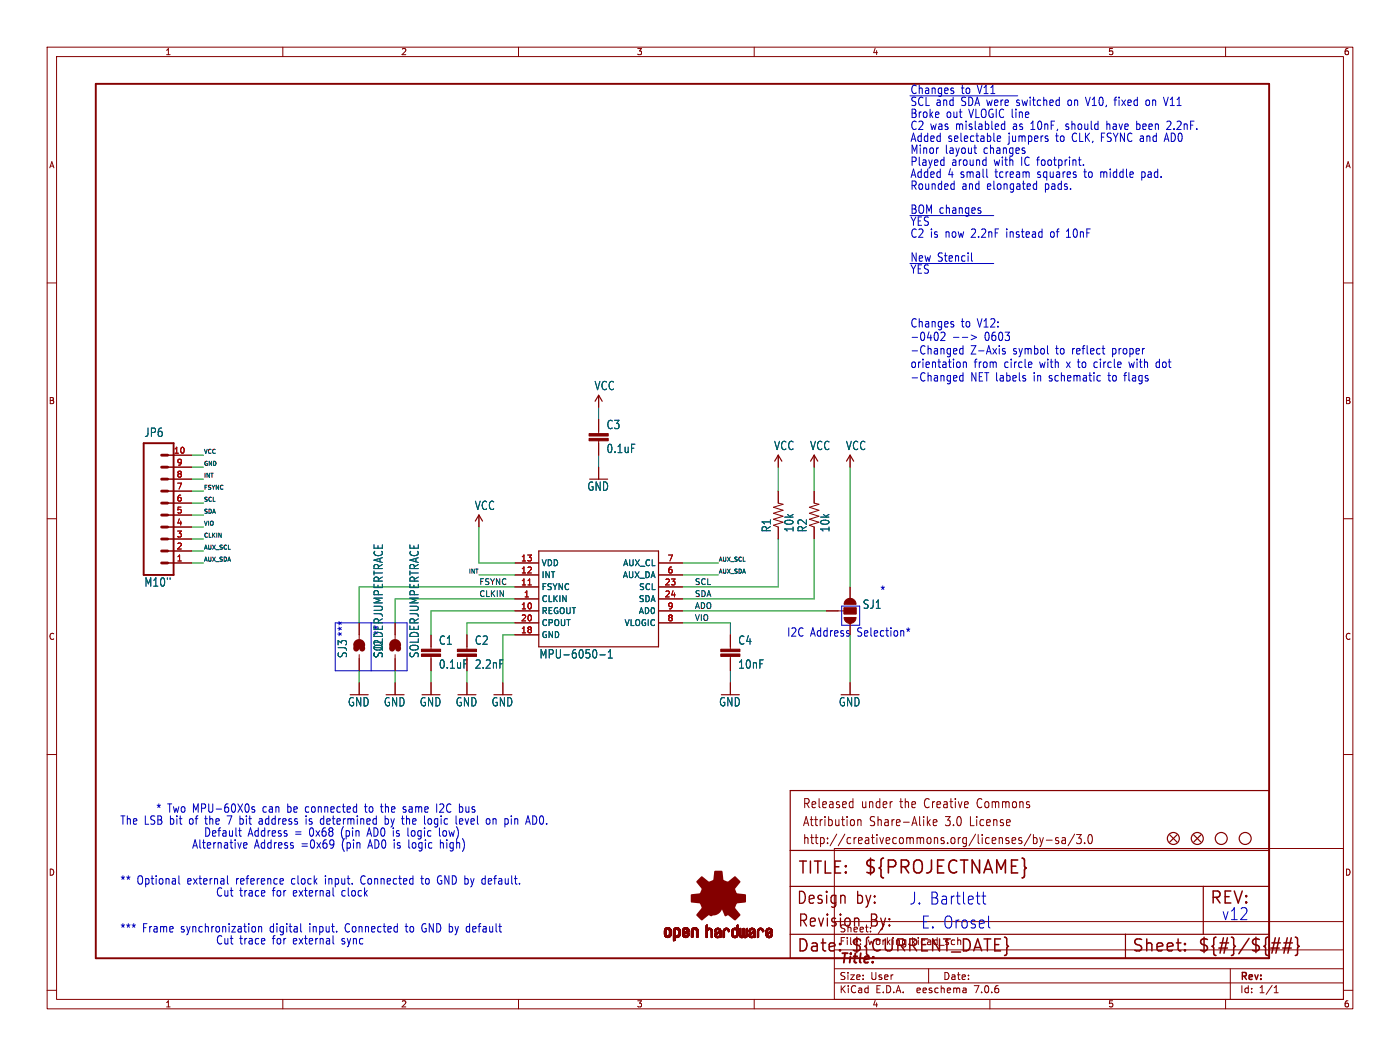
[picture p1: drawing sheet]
<svg xmlns="http://www.w3.org/2000/svg" width="297mm" height="224mm" viewBox="0 0 297 224" stroke-linecap="round" stroke-linejoin="round" font-family="sans-serif">
<defs><g id="words">
<text font-size="3.8" fill="#840000" x="183.1" y="185.7">${PROJECTNAME}</text>
<g font-size="3.5" fill="#840000">
<text x="169.2" y="185.7">TITLE:</text>
<text x="168.9" y="192.1">Design</text>
<text x="169.2" y="196.9">Revision</text>
<text x="181.6" y="192.1">by:</text>
<text x="184.6" y="196.9">By:</text>
<text x="256.5" y="192.1">REV:</text>
<text x="168.9" y="202.2">Date:</text>
<text x="180.3" y="202.2">${CURRENT_DATE}</text>
<text x="240" y="202.2">Sheet:</text>
<text x="254" y="202.2">${#}/${##}</text>
</g>
<g font-size="3.5" fill="#0000c2">
<text x="192.8" y="192">J. Bartlett</text>
<text x="195.3" y="197.1">E. Orosel</text>
<text x="259.1" y="195.3">v12</text>
</g>
<text font-size="2.8" fill="#840000" x="178" y="204.8">Title:</text>
<g font-size="2.7" fill="#840000">
<text x="170.2" y="171.7">Released</text>
<text x="182.7" y="171.7">under</text>
<text x="191.1" y="171.7">the</text>
<text x="196.5" y="171.7">Creative</text>
<text x="208" y="171.7">Commons</text>
<text x="170.2" y="175.5">Attribution</text>
<text x="170.2" y="179.3">http://creativecommons.org/licenses/by-sa/3.0</text>
<text x="184.5" y="175.5">Share-Alike</text>
<text x="200.8" y="175.5">3.0</text>
<text x="206.2" y="175.5">License</text>
</g>
<g font-size="2.5" fill="#0000c2">
<text x="193" y="22.6">SCL and</text>
<text x="193" y="20.1">Changes</text>
<text x="203.8" y="20.1">to</text>
<text x="203.9" y="22.6">SDA were</text>
<text x="207.4" y="20.1">V11</text>
<text x="215.9" y="22.6">switched</text>
<text x="226.9" y="22.6">on V10,</text>
<text x="237.2" y="22.6">fixed</text>
<text x="243.9" y="22.6">on V11</text>
<text x="193" y="27.7">C2 was</text>
<text x="193" y="25.2">Broke</text>
<text x="200.7" y="25.2">out</text>
<text x="202.8" y="27.7">mislabled</text>
<text x="205.6" y="25.2">VLOGIC line</text>
<text x="215" y="27.7">as 10nF,</text>
<text x="226.5" y="27.7">should</text>
<text x="235.3" y="27.7">have</text>
<text x="241.8" y="27.7">been</text>
<text x="248.4" y="27.7">2.2nF.</text>
<text x="193" y="30.2">Added</text>
<text x="193" y="35.3">Played</text>
<text x="193" y="32.8">Minor</text>
<text x="200.5" y="32.8">layout</text>
<text x="201" y="30.2">selectable</text>
<text x="201.8" y="35.3">around</text>
<text x="208.7" y="32.8">changes</text>
<text x="210.9" y="35.3">with</text>
<text x="213.9" y="30.2">jumpers</text>
<text x="216.8" y="35.3">IC footprint.</text>
<text x="224.2" y="30.2">to</text>
<text x="227.7" y="30.2">CLK, FSYNC and</text>
<text x="247.8" y="30.2">AD0</text>
<text x="193" y="37.9">Added</text>
<text x="193" y="40.4">Rounded</text>
<text x="201" y="37.9">4 small</text>
<text x="204" y="40.4">and</text>
<text x="209.4" y="40.4">elongated</text>
<text x="211.3" y="37.9">tcream</text>
<text x="220.4" y="37.9">squares</text>
<text x="221.8" y="40.4">pads.</text>
<text x="230.4" y="37.9">to</text>
<text x="234" y="37.9">middle</text>
<text x="242.8" y="37.9">pad.</text>
<text x="193" y="45.5">BOM changes</text>
<text x="193" y="48">YES</text>
<text x="193" y="50.6">C2 is now</text>
<text x="206.2" y="50.6">2.2nF</text>
<text x="213.7" y="50.6">instead</text>
<text x="223.2" y="50.6">of</text>
<text x="226.8" y="50.6">10nF</text>
<text x="193" y="58.2">YES</text>
<text x="193" y="55.6">New Stencil</text>
<text x="193" y="69.6">Changes</text>
<text x="203.8" y="69.6">to</text>
<text x="207.4" y="69.6">V12:</text>
<text x="193" y="72.4">-0402</text>
<text x="193" y="75.3">-Changed</text>
<text x="202" y="72.4">--&gt;</text>
<text x="205.9" y="75.3">Z-Axis</text>
<text x="208.9" y="72.4">0603</text>
<text x="214.9" y="75.3">symbol</text>
<text x="224.2" y="75.3">to</text>
<text x="227.7" y="75.3">reflect</text>
<text x="236.3" y="75.3">proper</text>
<text x="193" y="78.2">orientation</text>
<text x="193" y="81">-Changed</text>
<text x="205.9" y="81">NET labels</text>
<text x="206.6" y="78.2">from</text>
<text x="213.1" y="78.2">circle</text>
<text x="219.4" y="81">in</text>
<text x="220.7" y="78.2">with</text>
<text x="222.8" y="81">schematic</text>
<text x="226.5" y="78.2">x to</text>
<text x="232.6" y="78.2">circle</text>
<text x="235.6" y="81">to</text>
<text x="239.1" y="81">flags</text>
<text x="240.3" y="78.2">with</text>
<text x="246.1" y="78.2">dot</text>
<text x="186.7" y="126.2">*</text>
<text x="166.9" y="135.1">I2C Address</text>
<text x="181.9" y="135.1">Selection*</text>
<text x="73.8" y="139.6" transform="rotate(-90 73.8 139.6)">SJ3 ***</text>
<text x="33" y="172.5">* Two MPU-60X0s</text>
<text x="55.9" y="172.5">can</text>
<text x="61.2" y="172.5">be connected</text>
<text x="78" y="172.5">to</text>
<text x="81.5" y="172.5">the</text>
<text x="86.4" y="172.5">same</text>
<text x="93.6" y="172.5">I2C bus</text>
<text x="25.4" y="175">The LSB bit</text>
<text x="40.3" y="175">of</text>
<text x="43.2" y="177.6">Default</text>
<text x="43.8" y="175">the</text>
<text x="48.6" y="175">7 bit</text>
<text x="52.5" y="177.6">Address</text>
<text x="55.6" y="175">address</text>
<text x="62.6" y="177.6">=</text>
<text x="65.7" y="175">is determined</text>
<text x="65.7" y="177.6">0x68</text>
<text x="72.6" y="177.6">(pin</text>
<text x="78.4" y="177.6">AD0 is logic</text>
<text x="82.8" y="175">by the</text>
<text x="91.5" y="175">logic</text>
<text x="94" y="177.6">low)</text>
<text x="98.3" y="175">level</text>
<text x="104.9" y="175">on pin</text>
<text x="113.7" y="175">AD0.</text>
<text x="40.6" y="180.1">Alternative</text>
<text x="53.9" y="180.1">Address</text>
<text x="63.9" y="180.1">=0x69</text>
<text x="72.6" y="180.1">(pin</text>
<text x="78.4" y="180.1">AD0 is logic</text>
<text x="94" y="180.1">high)</text>
<text x="25.4" y="187.7">**</text>
<text x="29" y="187.7">Optional</text>
<text x="39.7" y="187.7">external</text>
<text x="45.7" y="190.3">Cut</text>
<text x="50.2" y="187.7">reference</text>
<text x="50.8" y="190.3">trace</text>
<text x="57.8" y="190.3">for</text>
<text x="62.1" y="187.7">clock</text>
<text x="62.3" y="190.3">external</text>
<text x="69.4" y="187.7">input.</text>
<text x="72.8" y="190.3">clock</text>
<text x="77.1" y="187.7">Connected</text>
<text x="90.1" y="187.7">to</text>
<text x="93.6" y="187.7">GND by default.</text>
<text x="25.4" y="197.9">***</text>
<text x="30.2" y="197.9">Frame</text>
<text x="38.4" y="197.9">synchronization</text>
<text x="57.4" y="197.9">digital</text>
<text x="65.9" y="197.9">input.</text>
<text x="73.6" y="197.9">Connected</text>
<text x="86.6" y="197.9">to</text>
<text x="90.2" y="197.9">GND by default</text>
<text x="45.7" y="200.4">Cut</text>
<text x="50.8" y="200.4">trace</text>
<text x="57.8" y="200.4">for</text>
<text x="62.3" y="200.4">external</text>
<text x="72.8" y="200.4">sync</text>
</g>
<g font-size="2.5" fill="#006464">
<text x="126" y="82.9">VCC</text>
<text x="30.5" y="92.9">JP6</text>
<text x="128.6" y="91.2">C3</text>
<text x="164.1" y="95.6">VCC</text>
<text x="171.8" y="95.6">VCC</text>
<text x="179.4" y="95.6">VCC</text>
<text x="128.6" y="96.3">0.1uF</text>
<text x="124.5" y="104.3">GND</text>
<text x="100.6" y="108.3">VCC</text>
<text x="163.7" y="113" transform="rotate(-90 163.7 113)">R1</text>
<text x="168.5" y="113" transform="rotate(-90 168.5 113)">10k</text>
<text x="171.4" y="113" transform="rotate(-90 171.4 113)">R2</text>
<text x="176.2" y="113" transform="rotate(-90 176.2 113)">10k</text>
<text x="30.5" y="124.6">M10&quot;</text>
<text x="182.9" y="129.3">SJ1</text>
<text x="93" y="136.9">C1</text>
<text x="100.6" y="136.9">C2</text>
<text x="156.5" y="136.9">C4</text>
<text x="73.8" y="139.6" transform="rotate(-90 73.8 139.6)">SJ3</text>
<text x="81.4" y="139.6" transform="rotate(-90 81.4 139.6)">SJ2 **</text>
<text x="81.4" y="139.6" transform="rotate(-90 81.4 139.6)">SOLDERJUMPERTRACE</text>
<text x="81.4" y="139.6" transform="rotate(-90 81.4 139.6)">SJ2</text>
<text x="89" y="139.6" transform="rotate(-90 89 139.6)">SOLDERJUMPERTRACE</text>
<text x="100.6" y="142">2.2nF</text>
<text x="114.4" y="139.8">MPU-6050-1</text>
<text x="156.5" y="142">10nF</text>
<text x="73.7" y="150">GND</text>
<text x="81.3" y="150">GND</text>
<text x="89" y="150">GND</text>
<text x="96.6" y="150">GND</text>
<text x="104.2" y="150">GND</text>
<text x="152.5" y="150">GND</text>
<text x="177.9" y="150">GND</text>
</g>
<text font-size="2.5" fill="#840000" x="93" y="142">0.1uF</text>
<g font-size="2.1" fill="#840000">
<text x="178" y="197.9">Sheet:</text>
<text x="186.2" y="197.9">/</text>
<text x="178" y="200.6">File:</text>
<text x="184.1" y="200.6">working.kicad_sch</text>
<text x="178" y="208">Size:</text>
<text x="184.7" y="208">User</text>
<text x="200" y="208">Date:</text>
<text x="263" y="208.2">Rev:</text>
<text x="178" y="210.8">KiCad</text>
<text x="185.7" y="210.8">E.D.A.</text>
<text x="194.6" y="210.8">eeschema</text>
<text x="207" y="210.8">7.0.6</text>
<text x="263" y="210.8">Id:</text>
<text x="267.1" y="210.8">1/1</text>
</g>
<g font-size="1.8" fill="#840000">
<text x="35" y="11.9">1</text>
<text x="85" y="11.9">2</text>
<text x="135" y="11.9">3</text>
<text x="185" y="11.9">4</text>
<text x="235" y="11.9">5</text>
<text x="285" y="11.9">6</text>
<text x="10.3" y="35.9">A</text>
<text x="285.3" y="35.9">A</text>
<text x="10.3" y="85.9">B</text>
<text x="285.3" y="85.9">B</text>
<text x="10.3" y="135.9">C</text>
<text x="285.3" y="135.9">C</text>
<text x="10.3" y="185.9">D</text>
<text x="285.3" y="185.9">D</text>
<text x="35" y="213.8">1</text>
<text x="85" y="213.8">2</text>
<text x="135" y="213.8">3</text>
<text x="185" y="213.8">4</text>
<text x="235" y="213.8">5</text>
<text x="285" y="213.8">6</text>
</g>
<g font-size="1.8" fill="#a90000">
<text x="36.8" y="96.3">10</text>
<text x="37.4" y="101.3">8</text>
<text x="37.4" y="98.8">9</text>
<text x="37.4" y="106.4">6</text>
<text x="37.4" y="103.9">7</text>
<text x="37.4" y="111.5">4</text>
<text x="37.4" y="109">5</text>
<text x="37.4" y="119.1">1</text>
<text x="37.4" y="116.6">2</text>
<text x="37.4" y="114">3</text>
<text x="110.4" y="119.1">13</text>
<text x="141.5" y="119.1">7</text>
<text x="110.4" y="124.2">11</text>
<text x="110.4" y="121.7">12</text>
<text x="140.9" y="124.2">23</text>
<text x="141.5" y="121.7">6</text>
<text x="110.4" y="129.3">10</text>
<text x="110.4" y="131.8">20</text>
<text x="111.1" y="126.7">1</text>
<text x="140.9" y="126.7">24</text>
<text x="141.5" y="131.8">8</text>
<text x="141.5" y="129.3">9</text>
<text x="110.4" y="134.4">18</text>
</g>
<g font-size="1.8" fill="#006464">
<text x="114.8" y="125.3">FSYNC</text>
<text x="114.8" y="122.8">INT</text>
<text x="114.8" y="120.2">VDD</text>
<text x="132" y="122.8">AUX_DA</text>
<text x="132.1" y="120.2">AUX_CL</text>
<text x="135.5" y="125.3">SCL</text>
<text x="114.8" y="127.9">CLKIN</text>
<text x="114.8" y="130.4">REGOUT</text>
<text x="135.4" y="127.9">SDA</text>
<text x="135.4" y="130.4">AD0</text>
<text x="114.8" y="135.5">GND</text>
<text x="114.8" y="132.9">CPOUT</text>
<text x="132.4" y="132.9">VLOGIC</text>
</g>
<g font-size="1.7" fill="#0f0f0f">
<text x="101.6" y="124.1">FSYNC</text>
<text x="147.3" y="124.1">SCL</text>
<text x="101.6" y="126.7">CLKIN</text>
<text x="147.3" y="126.7">SDA</text>
<text x="147.3" y="129.2">ADO</text>
<text x="147.3" y="131.7">VIO</text>
</g>
<g font-size="1.2" fill="#0f0f0f">
<text x="43.2" y="96.3">VCC</text>
<text x="43.2" y="101.4">INT</text>
<text x="43.2" y="98.8">GND</text>
<text x="43.2" y="106.4">SCL</text>
<text x="43.2" y="103.9">FSYNC</text>
<text x="43.2" y="111.5">VIO</text>
<text x="43.2" y="109">SDA</text>
<text x="43.2" y="116.6">AUX_SCL</text>
<text x="43.2" y="119.1">AUX_SDA</text>
<text x="43.2" y="114.1">CLKIN</text>
<text x="152.4" y="119.1">AUX_SCL</text>
<text x="99.3" y="121.7">INT</text>
<text x="152.4" y="121.7">AUX_SDA</text>
</g>
</g></defs>
<g fill="none" stroke="#840000" stroke-width=".21">
<path d="M10 10h277v203.9h-277zM12 12h273v199.9h-273zM60 10v2M110 10v2M160 10v2M210 10v2M260 10v2M10 60h2M285 60h2M35.6 96.5h5M35.6 99.1h5M127 83.8v2.6"/>
<path d="M127 88.9v3M127 93.5v3M127 99.1v2.5M165.1 96.5v2.6M172.7 96.5v2.6M180.3 96.5v2.6M10 110h2M35.6 119.4h5M35.6 116.8h5M35.6 114.3h5M35.6 111.8h5M35.6 109.2h5"/>
<path d="M35.6 106.7h5M35.6 104.1h5M35.6 101.6h5M101.6 109.2v2.6M109.2 119.4h5.1M139.7 119.4h5.1M165.1 104.1v2.6l1 .2-2 .7 2 .6-2 .6 2 .7-2 .6 2 .6-2 .7 1 .4v2.5M172.7 104.1v2.6l1 .2-2 .7 2 .6-2 .6 2 .7-2 .6 2 .6-2 .7 1 .4v2.5M285 110h2M76.2 132.1v3.4M76.2 138.8v3.4M83.8 132.1v3.4"/>
<path d="M83.8 138.8v3.4M91.4 134.6v3.1M91.4 139.2v3M99.1 134.6v3.1M99.1 139.2v.5M109.2 127h5.1M109.2 129.5h5.1M109.2 124.5h5.1M109.2 121.9h5.1M109.2 134.6h5.1M109.2 132.1h5.1M139.7 127h5.1"/>
<path d="M139.7 129.5h5.1M139.7 124.5h5.1M139.7 121.9h5.1M139.7 132.1h5.1M154.9 134.6v3.1M154.9 139.2v3M175.3 129.5h3.8M179.1 128.9h2.5v1.3h-2.5zM180.3 124.5v2.5M180.3 132.1v2.5M10 160h2M76.2 144.8v2.5"/>
<path d="M83.8 144.8v2.5M91.4 144.8v2.5M99.1 144.8v2.5M106.7 144.8v2.5M154.9 144.8v2.5M180.3 144.8v2.5M285 160h2M177 179.9h108v32h-108zM180.5 170l.4 .1M180.9 169.3v2M180.9 171.2l-.4 .1M181.2 174v.9"/>
<path d="M182 173.8v1.3M182 174l.2-.2 .4 .1 .1 1.2M196.9 174.4l.5 .7M197.4 173.8l-.7 .7M198 174.4l.8-.1-.1-.4-.5-.1-.2 .3 .1 .9h.6M218.7 176.9l-1.4 2.5M219.2 177v1.9M219.2 177.7l.5-.1 .3 .4-.1 .8h-.7M220.6 177.6l.4 1.3M221 178.9l-.4 .6M221.3 177.6l-.3 1.3M222 178.2h1.2"/>
<path d="M224.5 177.7l-.3-.1-.3 .3 .1 .3 .5 .1v.5h-.6M225.3 177.7h.7v1.2M226 178.1l-.5 .1a.4 .4 0 0 0-.3 .3 .4 .4 0 0 0 .3 .4l.5-.1M228 176.9l-1.4 2.5M228.4 177h1l-.6 .7 .5 .2v.8l-.2 .2h-.5l-.2-.2M230.1 178.7v.2M231 177.1l.3-.1a1.34 1.34 0 0 1 0 1.9h-.1a1.44 1.44 0 0 1-.2-1.8zM177 195.4h108M10 210h2M60 211.9v2M110 211.9v2M160 211.9v2"/>
<path d="M177 208.4h108M177 205.4h108M177 201.4h108M197 205.4v3M204.9 209.6l.1 .9M205 210.4l-.2 .1M205 209.9h-.2M210 211.9v2M260 211.9v2M261 205.4v6.5M270.3 210.5h.9M270.3 209.4l.4-.4v1.5"/>
<path d="M285 210h2"/>
</g>
<path d="M20.3 17.8h248.9v185.4h-248.9zM30.5 94h6.3v27.9h-6.3z" fill="none" stroke="#840000" stroke-width=".41"/>
<path d="M34.3 99.1h1.3M34.3 96.5h1.3M34.3 119.4h1.3M34.3 116.8h1.3M34.3 114.3h1.3M34.3 111.8h1.3M34.3 109.2h1.3M34.3 106.7h1.3M34.3 104.1h1.3M34.3 101.6h1.3" fill="none" stroke="#840000" stroke-width=".61"/>
<g fill="#840000" stroke="#840000" stroke-width=".21">
<path d="M97 138.7h4.1v.5h-4.1z"/>
<path d="M97 137.7h4.1v.5h-4.1z"/>
<path d="M179.1 130.9h2.5a1.27 1.27 0 0 1-1.3 1.3 1.27 1.27 0 0 1-1.2-1.3z"/>
<path d="M179.1 128.9h2.5v1.3h-2.5z"/>
<path d="M179.4 127.2a1.27 1.27 0 0 1 1.4-.2 1.27 1.27 0 0 1 .8 1.1h-2.5z"/>
<path d="M125 93h4v.5h-4z"/>
<path d="M125 91.9h4v.6h-4z"/>
<path d="M152.9 138.7h4.1v.5h-4.1z"/>
<path d="M152.9 137.7h4.1v.5h-4.1z"/>
<path d="M140.9 198.1h.4z"/>
<path d="M140.9 198l.4 .1z"/>
<path d="M140.9 198h.4z"/>
<path d="M140.9 197.9l.4 .1z"/>
<path d="M140.9 197.9h.4z"/>
<path d="M140.9 197.8l.4 .1z"/>
<path d="M140.9 197.8h.4z"/>
<path d="M140.9 197.7l.4 .1z"/>
<path d="M140.9 197.7h.4z"/>
<path d="M140.9 197.6l.4 .1z"/>
<path d="M140.9 197.6h.4z"/>
<path d="M140.9 197.5l.4 .1z"/>
<path d="M140.9 197.5h.4z"/>
<path d="M140.9 197.4l.4 .1z"/>
<path d="M140.9 197.4h.4z"/>
<path d="M141 198.2h.4z"/>
<path d="M141 198.2h.3z"/>
<path d="M141 198.1l.3 .1z"/>
<path d="M141 197.4h.3z"/>
<path d="M141 197.3l.3 .1z"/>
<path d="M141 197.3h.3z"/>
<path d="M141 197.3h.4z"/>
<path d="M141 198.3h.4z"/>
<path d="M141 198.2l.4 .1z"/>
<path d="M141 197.2l.4 .1z"/>
<path d="M141 197.2h.4z"/>
<path d="M141 198.3l.5 .1z"/>
<path d="M141 198.3h.5z"/>
<path d="M141 197.1l.5 .1z"/>
<path d="M141 197.1h.5z"/>
<path d="M141 198.4h.5z"/>
<path d="M141 198.4h.6z"/>
<path d="M141 197.1h.6z"/>
<path d="M141 198.4h1.3z"/>
<path d="M141 197.1h1.3z"/>
<path d="M141 198.5h1.3z"/>
<path d="M141 198.4l1.3 .1z"/>
<path d="M141 197l1.3 .1z"/>
<path d="M141 197h1.3z"/>
<path d="M141.1 198.5h1.2z"/>
<path d="M141.1 197h1.2z"/>
<path d="M141.1 197h1.1z"/>
<path d="M141.1 198.5h1.1z"/>
<path d="M141.1 196.9l1.1 .1z"/>
<path d="M141.1 198.5l1.1 .1z"/>
<path d="M141.1 196.9h1.1z"/>
<path d="M141.1 198.6h1.1z"/>
<path d="M141.2 198.6h1z"/>
<path d="M141.2 196.9h1z"/>
<path d="M141.2 198.6l.9 .1z"/>
<path d="M141.2 196.8l.9 .1z"/>
<path d="M141.2 198.7h.9z"/>
<path d="M141.2 196.8h.9z"/>
<path d="M141.3 196.8h.8z"/>
<path d="M141.3 198.7h.8z"/>
<path d="M141.3 198.7h.7z"/>
<path d="M141.3 196.8h.7z"/>
<path d="M141.4 198.7l.6 .1z"/>
<path d="M141.4 196.7l.6 .1z"/>
<path d="M141.4 198.8h.5z"/>
<path d="M141.4 196.7h.5z"/>
<path d="M141.5 198.8h.4z"/>
<path d="M141.5 196.7h.4z"/>
<path d="M141.5 198.8h.3z"/>
<path d="M141.5 196.7h.3z"/>
<path d="M141.6 198.8h.2z"/>
<path d="M141.6 196.7h.2z"/>
<path d="M141.7 197.1h.6z"/>
<path d="M141.8 198.4h.5z"/>
<path d="M141.8 197.1h.5z"/>
<path d="M141.9 198.4h.5z"/>
<path d="M141.9 197.1h.4z"/>
<path d="M141.9 198.3l.5 .1z"/>
<path d="M141.9 198.3h.5z"/>
<path d="M141.9 197.1l.5 .1z"/>
<path d="M141.9 197.2h.5z"/>
<path d="M142 198.3h.4z"/>
<path d="M142 197.2h.4z"/>
<path d="M142 197.2l.4 .1z"/>
<path d="M142 198.2l.4 .1z"/>
<path d="M142 198.2h.4z"/>
<path d="M142 197.3h.4z"/>
<path d="M142 198.1l.4 .1z"/>
<path d="M142 198.1h.4z"/>
<path d="M142 198l.4 .1z"/>
<path d="M142 198h.4z"/>
<path d="M142 197.9l.4 .1z"/>
<path d="M142 197.9h.4z"/>
<path d="M142 197.8l.4 .1z"/>
<path d="M142 197.8h.4z"/>
<path d="M142 197.7l.4 .1z"/>
<path d="M142 197.7h.4z"/>
<path d="M142 197.6l.4 .1z"/>
<path d="M142 197.6h.4z"/>
<path d="M142 197.5l.4 .1z"/>
<path d="M142 197.5h.4z"/>
<path d="M142 197.4l.4 .1z"/>
<path d="M142 197.4h.4z"/>
<path d="M142 197.3l.4 .1z"/>
<path d="M142.9 199.4l.2 .1z"/>
<path d="M142.9 199.4h.2z"/>
<path d="M142.9 199.4h.3z"/>
<path d="M142.9 199.3l.3 .1z"/>
<path d="M142.9 199.3h.3z"/>
<path d="M142.9 199.2l.3 .1z"/>
<path d="M142.9 199.2h.3z"/>
<path d="M142.9 199.1l.3 .1z"/>
<path d="M142.9 199.1h.3z"/>
<path d="M142.9 199l.3 .1z"/>
<path d="M142.9 199h.3z"/>
<path d="M142.9 198.9l.3 .1z"/>
<path d="M142.9 198.9h.3z"/>
<path d="M142.9 198.8l.3 .1z"/>
<path d="M142.9 198.8h.3z"/>
<path d="M142.9 198.8h.4z"/>
<path d="M142.9 198.7l1 .1z"/>
<path d="M142.9 198.7h1z"/>
<path d="M142.9 198.7h1.1z"/>
<path d="M142.9 198.6l1.2 .1z"/>
<path d="M142.9 198.6h1.2z"/>
<path d="M142.9 198.6h1.3z"/>
<path d="M142.9 198.5l1.3 .1z"/>
<path d="M142.9 198.5h1.3z"/>
<path d="M142.9 198.4l1.3 .1z"/>
<path d="M142.9 198.4h1.3z"/>
<path d="M142.9 198.4h.6z"/>
<path d="M142.9 198.4h.5z"/>
<path d="M142.9 198.3l.5 .1z"/>
<path d="M142.9 198.3h.5z"/>
<path d="M142.9 198.3h.4z"/>
<path d="M142.9 198.2l.4 .1z"/>
<path d="M142.9 198.2h.4z"/>
<path d="M142.9 198.2h.3z"/>
<path d="M142.9 198.1l.3 .1z"/>
<path d="M142.9 198.1h.3z"/>
<path d="M142.9 198l.3 .1z"/>
<path d="M142.9 198h.3z"/>
<path d="M142.9 197.9l.3 .1z"/>
<path d="M142.9 197.9h.3z"/>
<path d="M142.9 197.8l.3 .1z"/>
<path d="M142.9 197.8h.3z"/>
<path d="M142.9 197.7l.3 .1z"/>
<path d="M142.9 197.7h.3z"/>
<path d="M142.9 197.6l.3 .1z"/>
<path d="M142.9 197.6h.3z"/>
<path d="M142.9 197.5l.3 .1z"/>
<path d="M142.9 197.5h.3z"/>
<path d="M142.9 197.4l.3 .1z"/>
<path d="M142.9 197.4h.3z"/>
<path d="M142.9 197.3l.3 .1z"/>
<path d="M142.9 197.3h.3z"/>
<path d="M142.9 197.3h.4z"/>
<path d="M142.9 199.5h.1z"/>
<path d="M142.9 197.2l.4 .1z"/>
<path d="M142.9 197.2h.4z"/>
<path d="M142.9 197.2h.5z"/>
<path d="M142.9 197.1l.5 .1z"/>
<path d="M142.9 197.1h.5z"/>
<path d="M142.9 197.1h.6z"/>
<path d="M142.9 197.1h1.3z"/>
<path d="M142.9 197l1.3 .1z"/>
<path d="M142.9 197h1.3z"/>
<path d="M143 197h1.2z"/>
<path d="M143 196.9l1.2 .1z"/>
<path d="M143 196.9h1.2z"/>
<path d="M143 196.9h1.1z"/>
<path d="M143.1 196.9h1z"/>
<path d="M143.1 196.8l1 .1z"/>
<path d="M143.1 196.8h.9z"/>
<path d="M143.2 196.8h.8z"/>
<path d="M143.2 196.8h.7z"/>
<path d="M143.3 196.7l.6 .1z"/>
<path d="M143.3 198.8h.5z"/>
<path d="M143.3 196.7h.5z"/>
<path d="M143.4 198.8h.4z"/>
<path d="M143.4 196.7h.4z"/>
<path d="M143.4 196.7h.3z"/>
<path d="M143.5 198.8h.2z"/>
<path d="M143.5 196.7h.2z"/>
<path d="M143.6 197.1h.6z"/>
<path d="M143.7 198.4h.5z"/>
<path d="M143.7 198.4h.6z"/>
<path d="M143.7 197.1h.6z"/>
<path d="M143.8 198.4h.5z"/>
<path d="M143.8 197.1h.5z"/>
<path d="M143.8 198.3l.5 .1z"/>
<path d="M143.8 197.1l.5 .1z"/>
<path d="M143.8 198.3h.5z"/>
<path d="M143.8 197.2h.5z"/>
<path d="M143.9 198.3h.4z"/>
<path d="M143.9 197.2h.4z"/>
<path d="M143.9 197.2l.4 .1z"/>
<path d="M143.9 198.2l.4 .1z"/>
<path d="M143.9 197.3h.4z"/>
<path d="M143.9 198.2h.4z"/>
<path d="M143.9 198.1l.4 .1z"/>
<path d="M143.9 198.1h.4z"/>
<path d="M143.9 197.4h.4z"/>
<path d="M143.9 197.3l.4 .1z"/>
<path d="M143.9 198l.4 .1z"/>
<path d="M143.9 198h.4z"/>
<path d="M143.9 197.9l.4 .1z"/>
<path d="M143.9 197.9h.4z"/>
<path d="M143.9 197.8l.4 .1z"/>
<path d="M143.9 197.8h.4z"/>
<path d="M143.9 197.7l.4 .1z"/>
<path d="M143.9 197.7h.4z"/>
<path d="M143.9 197.6l.4 .1z"/>
<path d="M143.9 197.6h.4z"/>
<path d="M143.9 197.5l.4 .1z"/>
<path d="M143.9 197.5h.4z"/>
<path d="M143.9 197.4l.4 .1z"/>
<path d="M144.8 198.2h.4z"/>
<path d="M144.8 198.1l.4 .1z"/>
<path d="M144.8 198.1h.4z"/>
<path d="M144.8 198.1h.5z"/>
<path d="M144.8 198l.5 .1z"/>
<path d="M144.8 198h.5z"/>
<path d="M144.8 198h.6z"/>
<path d="M144.8 198h.7z"/>
<path d="M144.8 197.9l.7 .1z"/>
<path d="M144.8 197.9h.7z"/>
<path d="M144.8 197.9h.8z"/>
<path d="M144.8 197.9h.9z"/>
<path d="M144.8 197.8l.9 .1z"/>
<path d="M144.8 197.8h.9z"/>
<path d="M144.8 197.8h1z"/>
<path d="M144.8 197.8h1.1z"/>
<path d="M144.8 197.7l1.1 .1z"/>
<path d="M144.8 197.7h1.2z"/>
<path d="M144.8 197.7h1.3z"/>
<path d="M144.8 197.6l1.4 .1z"/>
<path d="M144.8 197.6h1.4z"/>
<path d="M144.8 197.6h.4z"/>
<path d="M144.8 197.6h.3z"/>
<path d="M144.8 197.5l.3 .1z"/>
<path d="M144.8 197.5h.3z"/>
<path d="M144.8 197.4l.3 .1z"/>
<path d="M144.8 197.4h.3z"/>
<path d="M144.8 197.4h.4z"/>
<path d="M144.8 197.3l.4 .1z"/>
<path d="M144.8 197.3h.4z"/>
<path d="M144.8 198.3h.5z"/>
<path d="M144.8 198.3h.4z"/>
<path d="M144.8 198.2l.4 .1z"/>
<path d="M144.8 197.2l.4 .1z"/>
<path d="M144.8 197.2h.4z"/>
<path d="M144.8 198.4h.5z"/>
<path d="M144.8 198.3l.5 .1z"/>
<path d="M144.8 197.2h.5z"/>
<path d="M144.8 197.1l.5 .1z"/>
<path d="M144.8 197.1h.5z"/>
<path d="M144.8 198.4h.6z"/>
<path d="M144.8 197.1h.6z"/>
<path d="M144.8 198.4h1.3z"/>
<path d="M144.9 198.5h1.2z"/>
<path d="M144.9 198.4l1.2 .1z"/>
<path d="M144.9 197.1h1.2z"/>
<path d="M144.9 197l1.2 .1z"/>
<path d="M144.9 197h1.2z"/>
<path d="M144.9 198.5l1.1 .1z"/>
<path d="M144.9 198.6h1.1z"/>
<path d="M144.9 196.9l1.2 .1z"/>
<path d="M144.9 196.9h1.2z"/>
<path d="M145 198.6h1z"/>
<path d="M145 196.9h1z"/>
<path d="M145 198.6l1 .1z"/>
<path d="M145 196.8l1 .1z"/>
<path d="M145 198.7h.9z"/>
<path d="M145.1 196.8h.9z"/>
<path d="M145.1 198.7h.8z"/>
<path d="M145.1 196.8h.8z"/>
<path d="M145.1 196.8h.7z"/>
<path d="M145.2 198.7h.6z"/>
<path d="M145.2 196.7l.6 .1z"/>
<path d="M145.2 198.7l.6 .1z"/>
<path d="M145.2 196.7h.6z"/>
<path d="M145.2 198.8h.6z"/>
<path d="M145.2 197.6h1z"/>
<path d="M145.3 197.6h.9z"/>
<path d="M145.3 196.7h.4z"/>
<path d="M145.3 198.8h.4z"/>
<path d="M145.3 198.8h.3z"/>
<path d="M145.4 198.8h.2z"/>
<path d="M145.4 197.6h.8z"/>
<path d="M145.4 196.7h.2z"/>
<path d="M145.4 197.5l.8 .1z"/>
<path d="M145.4 197.5h.8z"/>
<path d="M145.5 197.5h.7z"/>
<path d="M145.6 197.5h.6z"/>
<path d="M145.6 197.1h.5z"/>
<path d="M145.6 198.4h.5z"/>
<path d="M145.6 197.1h.6z"/>
<path d="M145.6 197.4l.6 .1z"/>
<path d="M145.7 198.4h.5z"/>
<path d="M145.7 197.4h.5z"/>
<path d="M145.7 197.1h.5z"/>
<path d="M145.7 197.1l.5 .1z"/>
<path d="M145.7 198.3l.5 .1z"/>
<path d="M145.7 197.2h.5z"/>
<path d="M145.7 198.3h.5z"/>
<path d="M145.8 198.3h.4z"/>
<path d="M145.8 197.2h.4z"/>
<path d="M145.8 197.4h.4z"/>
<path d="M145.8 197.2l.4 .1z"/>
<path d="M145.8 197.3h.4z"/>
<path d="M145.8 198.2l.4 .1z"/>
<path d="M145.8 198.2h.4z"/>
<path d="M145.8 197.3l.4 .1z"/>
<path d="M145.8 198.1l.4 .1z"/>
<path d="M145.8 198.1h.4z"/>
<path d="M145.9 198.1h.3z"/>
<path d="M145.9 198l.3 .1z"/>
<path d="M145.9 198h.3z"/>
<path d="M146 198h.2z"/>
<path d="M146 197.9l.2 .1z"/>
<path d="M146 197.9h.2z"/>
<path d="M146.7 198.7h.2z"/>
<path d="M146.7 198.7h.3z"/>
<path d="M146.7 198.6l.3 .1z"/>
<path d="M146.7 198.6h.4z"/>
<path d="M146.7 198.5l.4 .1z"/>
<path d="M146.7 198.5h.4z"/>
<path d="M146.7 198.4l.4 .1z"/>
<path d="M146.7 198.4h.4z"/>
<path d="M146.7 198.3l.4 .1z"/>
<path d="M146.7 198.3h.4z"/>
<path d="M146.7 198.2l.4 .1z"/>
<path d="M146.7 198.2h.4z"/>
<path d="M146.7 198.1l.4 .1z"/>
<path d="M146.7 198.1h.4z"/>
<path d="M146.7 198l.4 .1z"/>
<path d="M146.7 198h.4z"/>
<path d="M146.7 197.9l.4 .1z"/>
<path d="M146.7 197.9h.4z"/>
<path d="M146.7 197.8l.4 .1z"/>
<path d="M146.7 197.8h.4z"/>
<path d="M146.7 197.7l.4 .1z"/>
<path d="M146.7 197.7h.4z"/>
<path d="M146.7 197.6l.4 .1z"/>
<path d="M146.7 197.6h.4z"/>
<path d="M146.7 197.5l.4 .1z"/>
<path d="M146.7 197.5h.4z"/>
<path d="M146.7 197.4l.4 .1z"/>
<path d="M146.7 197.4h.4z"/>
<path d="M146.7 197.3l.4 .1z"/>
<path d="M146.7 197.3h.4z"/>
<path d="M146.7 198.7l.2 .1z"/>
<path d="M146.7 198.8h.1z"/>
<path d="M146.7 197.2l.4 .1z"/>
<path d="M146.7 197.2h.4z"/>
<path d="M146.7 197.2h.5z"/>
<path d="M146.7 197.1l.5 .1z"/>
<path d="M146.7 197.1h.5z"/>
<path d="M146.7 197.1h.6z"/>
<path d="M146.8 197.1h.6z"/>
<path d="M146.8 197.1h1.3z"/>
<path d="M146.8 197l1.3 .1z"/>
<path d="M146.8 197h1.3z"/>
<path d="M146.8 197h1.2z"/>
<path d="M146.8 196.9l1.2 .1z"/>
<path d="M146.8 196.9h1.2z"/>
<path d="M146.9 196.9h1.1z"/>
<path d="M146.9 196.9h1z"/>
<path d="M146.9 196.8l1 .1z"/>
<path d="M146.9 196.8h1z"/>
<path d="M147 196.8h.8z"/>
<path d="M147.1 196.8h.6z"/>
<path d="M147.1 196.7l.6 .1z"/>
<path d="M147.1 196.7h.6z"/>
<path d="M147.2 196.7h.4z"/>
<path d="M147.3 196.7h.3z"/>
<path d="M147.3 196.7h.2z"/>
<path d="M147.5 197.1h.6z"/>
<path d="M147.6 197.1h.5z"/>
<path d="M147.6 197.1l.5 .1z"/>
<path d="M147.6 197.2h.5z"/>
<path d="M147.7 197.2h.4z"/>
<path d="M147.7 197.2l.4 .1z"/>
<path d="M147.7 197.3h.4z"/>
<path d="M147.7 198.7h.3z"/>
<path d="M147.7 198.7h.4z"/>
<path d="M147.7 198.6l.4 .1z"/>
<path d="M147.7 198.6h.5z"/>
<path d="M147.7 198.5l.5 .1z"/>
<path d="M147.7 198.5h.5z"/>
<path d="M147.7 198.4l.5 .1z"/>
<path d="M147.7 198.4h.5z"/>
<path d="M147.7 198.3l.5 .1z"/>
<path d="M147.7 198.3h.5z"/>
<path d="M147.7 198.2l.5 .1z"/>
<path d="M147.7 198.2h.5z"/>
<path d="M147.7 198.1l.5 .1z"/>
<path d="M147.7 198.1h.5z"/>
<path d="M147.7 198l.5 .1z"/>
<path d="M147.7 198h.5z"/>
<path d="M147.7 197.9l.5 .1z"/>
<path d="M147.7 197.9h.5z"/>
<path d="M147.7 197.8l.5 .1z"/>
<path d="M147.7 197.8h.5z"/>
<path d="M147.7 197.7l.5 .1z"/>
<path d="M147.7 197.7h.5z"/>
<path d="M147.7 197.6l.5 .1z"/>
<path d="M147.7 197.6h.5z"/>
<path d="M147.7 197.5l.5 .1z"/>
<path d="M147.7 197.5h.5z"/>
<path d="M147.7 197.4l.5 .1z"/>
<path d="M147.7 197.4h.5z"/>
<path d="M147.7 197.3l.5 .1z"/>
<path d="M147.8 198.7l.2 .1z"/>
<path d="M147.8 198.7h.2z"/>
<path d="M147.8 198.8h.1z"/>
<path d="M149.8 198.8h.1z"/>
<path d="M149.8 198.8h.2z"/>
<path d="M149.8 196.3h.3z"/>
<path d="M149.8 198.7l.2 .1z"/>
<path d="M149.8 198.7h.2z"/>
<path d="M149.8 198.7h.3z"/>
<path d="M149.8 198.6l.3 .1z"/>
<path d="M149.8 198.6h.3z"/>
<path d="M149.8 198.5l.3 .1z"/>
<path d="M149.8 198.5h.3z"/>
<path d="M149.8 198.4l.3 .1z"/>
<path d="M149.8 198.4h.3z"/>
<path d="M149.8 198.3l.3 .1z"/>
<path d="M149.8 198.3h.3z"/>
<path d="M149.8 198.2l.3 .1z"/>
<path d="M149.8 198.2h.3z"/>
<path d="M149.8 198.1l.3 .1z"/>
<path d="M149.8 198.1h.3z"/>
<path d="M149.8 198l.3 .1z"/>
<path d="M149.8 198h.3z"/>
<path d="M149.8 197.9l.3 .1z"/>
<path d="M149.8 197.9h.3z"/>
<path d="M149.8 197.8l.3 .1z"/>
<path d="M149.8 197.8h.3z"/>
<path d="M149.8 197.7l.3 .1z"/>
<path d="M149.8 197.7h.3z"/>
<path d="M149.8 197.6l.3 .1z"/>
<path d="M149.8 197.6h.3z"/>
<path d="M149.8 197.5l.3 .1z"/>
<path d="M149.8 197.5h.3z"/>
<path d="M149.8 197.4l.3 .1z"/>
<path d="M149.8 197.4h.3z"/>
<path d="M149.8 197.3l.3 .1z"/>
<path d="M149.8 197.3h.3z"/>
<path d="M149.8 197.3h.4z"/>
<path d="M149.8 197.2l.4 .1z"/>
<path d="M149.8 197.2h.4z"/>
<path d="M149.8 197.2h.5z"/>
<path d="M149.8 197.1l.5 .1z"/>
<path d="M149.8 197.1h.5z"/>
<path d="M149.8 197.1h.6z"/>
<path d="M149.8 197.1h1.2z"/>
<path d="M149.8 197l1.2 .1z"/>
<path d="M149.8 197h1.2z"/>
<path d="M149.8 197h1.1z"/>
<path d="M149.8 196.9l1.1 .1z"/>
<path d="M149.8 196.9h1.1z"/>
<path d="M149.8 196.9h1z"/>
<path d="M149.8 196.9h.3z"/>
<path d="M149.8 196.8l.3 .1z"/>
<path d="M149.8 196.8h.3z"/>
<path d="M149.8 196.7l.3 .1z"/>
<path d="M149.8 196.7h.3z"/>
<path d="M149.8 196.6l.3 .1z"/>
<path d="M149.8 196.6h.3z"/>
<path d="M149.8 196.5l.3 .1z"/>
<path d="M149.8 196.5h.3z"/>
<path d="M149.8 196.4l.3 .1z"/>
<path d="M149.8 196.4h.3z"/>
<path d="M149.8 196.3l.3 .1z"/>
<path d="M149.8 196.2l.3 .1z"/>
<path d="M149.8 196.2h.3z"/>
<path d="M149.9 196.2h.2z"/>
<path d="M150.2 196.9h.6z"/>
<path d="M150.2 196.9h.5z"/>
<path d="M150.3 196.8l.4 .1z"/>
<path d="M150.3 196.8h.4z"/>
<path d="M150.5 197.1h.5z"/>
<path d="M150.6 197.1h.4z"/>
<path d="M150.7 197.1l.4 .1z"/>
<path d="M150.7 197.2h.4z"/>
<path d="M150.8 197.2h.3z"/>
<path d="M150.8 197.2l.3 .1z"/>
<path d="M150.8 197.3h.3z"/>
<path d="M150.8 197.3l.3 .1z"/>
<path d="M150.8 197.4h.3z"/>
<path d="M150.9 197.4h.2z"/>
<path d="M150.9 197.5h.2z"/>
<path d="M150.9 197.4l.2 .1z"/>
<path d="M150.9 198.8h.1z"/>
<path d="M150.9 198.8h.2z"/>
<path d="M150.9 198.7l.2 .1z"/>
<path d="M150.9 198.7h.2z"/>
<path d="M150.9 198.6l.2 .1z"/>
<path d="M150.9 198.6h.2z"/>
<path d="M150.9 198.5l.2 .1z"/>
<path d="M150.9 198.5h.2z"/>
<path d="M150.9 198.4l.2 .1z"/>
<path d="M150.9 198.4h.2z"/>
<path d="M150.9 198.3l.2 .1z"/>
<path d="M150.9 198.3h.2z"/>
<path d="M150.9 198.2l.2 .1z"/>
<path d="M150.9 198.2h.2z"/>
<path d="M150.9 198.1l.2 .1z"/>
<path d="M150.9 198.1h.2z"/>
<path d="M150.9 198l.2 .1z"/>
<path d="M150.9 198h.2z"/>
<path d="M150.9 197.9l.2 .1z"/>
<path d="M150.9 197.9h.2z"/>
<path d="M150.9 197.8l.2 .1z"/>
<path d="M150.9 197.8h.2z"/>
<path d="M150.9 197.7l.2 .1z"/>
<path d="M150.9 197.7h.2z"/>
<path d="M150.9 197.6l.2 .1z"/>
<path d="M150.9 197.6h.2z"/>
<path d="M150.9 197.5l.2 .1z"/>
<path d="M151.6 198.4h.3z"/>
<path d="M151.6 198.3l.3 .1z"/>
<path d="M151.6 198.3h.3z"/>
<path d="M151.6 198.2l.3 .1z"/>
<path d="M151.6 198.2h.3z"/>
<path d="M151.6 197.6h.2z"/>
<path d="M151.6 197.5l.3 .1z"/>
<path d="M151.6 197.5h.3z"/>
<path d="M151.6 198.4l.4 .1z"/>
<path d="M151.6 198.4h.4z"/>
<path d="M151.6 198.2h.4z"/>
<path d="M151.6 197.6h.1z"/>
<path d="M151.6 197.4l.3 .1z"/>
<path d="M151.6 197.4h.3z"/>
<path d="M151.6 198.5h.4z"/>
<path d="M151.6 198.1l.4 .1z"/>
<path d="M151.6 198.1h.4z"/>
<path d="M151.6 197.3l.3 .1z"/>
<path d="M151.6 197.3h.3z"/>
<path d="M151.6 198.5h.5z"/>
<path d="M151.6 198.1h.5z"/>
<path d="M151.6 198.1h.6z"/>
<path d="M151.6 197.3h.4z"/>
<path d="M151.7 198.6h.8z"/>
<path d="M151.7 198.5l.4 .1z"/>
<path d="M151.7 198l.5 .1z"/>
<path d="M151.7 197.2l.3 .1z"/>
<path d="M151.7 197.2h.3z"/>
<path d="M151.7 198h.5z"/>
<path d="M151.7 197.2h.4z"/>
<path d="M151.7 198h.6z"/>
<path d="M151.7 198h.7z"/>
<path d="M151.7 197.1l.4 .1z"/>
<path d="M151.7 197.1h.5z"/>
<path d="M151.7 198.6l.8 .1z"/>
<path d="M151.7 197.9l.7 .1z"/>
<path d="M151.7 197.1h.6z"/>
<path d="M151.7 198.7h.8z"/>
<path d="M151.7 197.9h.7z"/>
<path d="M151.7 197.1h1.1z"/>
<path d="M151.8 198.7h.7z"/>
<path d="M151.8 197.9h.6z"/>
<path d="M151.8 197.1h1z"/>
<path d="M151.8 197.9h.7z"/>
<path d="M151.8 197l1 .1z"/>
<path d="M151.8 197h1z"/>
<path d="M151.8 197.9h.8z"/>
<path d="M151.8 197h.9z"/>
<path d="M151.9 197h.8z"/>
<path d="M151.9 198.7l.6 .1z"/>
<path d="M151.9 197.8l1.1 .1z"/>
<path d="M151.9 196.9l.8 .1z"/>
<path d="M151.9 198.8h.6z"/>
<path d="M151.9 196.9h.8z"/>
<path d="M151.9 197.8h1.1z"/>
<path d="M151.9 196.9h.7z"/>
<path d="M152 197.8h1z"/>
<path d="M152 198.8h.5z"/>
<path d="M152 196.9h.6z"/>
<path d="M152 198.8h.4z"/>
<path d="M152 196.9h.5z"/>
<path d="M152.1 197.8h.9z"/>
<path d="M152.1 196.8l.4 .1z"/>
<path d="M152.1 196.8h.4z"/>
<path d="M152.1 197.7l.9 .1z"/>
<path d="M152.2 197.7h.8z"/>
<path d="M152.2 198.5l.2 .1z"/>
<path d="M152.2 196.8h.2z"/>
<path d="M152.3 198.5h.1z"/>
<path d="M152.3 197.7h.7z"/>
<path d="M152.3 197.1h.6z"/>
<path d="M152.4 197.1h.5z"/>
<path d="M152.4 197.6l.6 .1z"/>
<path d="M152.4 197.6h.6z"/>
<path d="M152.5 197.1l.4 .1z"/>
<path d="M152.5 197.6h.5z"/>
<path d="M152.5 197.2h.4z"/>
<path d="M152.6 197.2h.3z"/>
<path d="M152.6 197.6h.4z"/>
<path d="M152.6 197.2l.3 .1z"/>
<path d="M152.6 197.3h.3z"/>
<path d="M152.6 197.5l.4 .1z"/>
<path d="M152.6 197.9h.4z"/>
<path d="M152.6 197.5h.4z"/>
<path d="M152.6 197.3h.4z"/>
<path d="M152.6 197.4h.4z"/>
<path d="M152.6 197.3l.4 .1z"/>
<path d="M152.7 197.9h.3z"/>
<path d="M152.7 197.5h.3z"/>
<path d="M152.7 197.4h.3z"/>
<path d="M152.7 198.8h.1z"/>
<path d="M152.7 198.8h.2z"/>
<path d="M152.7 198.7l.2 .1z"/>
<path d="M152.7 198.7h.3z"/>
<path d="M152.7 198.6l.3 .1z"/>
<path d="M152.7 198.6h.3z"/>
<path d="M152.7 198.5l.3 .1z"/>
<path d="M152.7 198.5h.3z"/>
<path d="M152.7 198.4l.3 .1z"/>
<path d="M152.7 198.4h.3z"/>
<path d="M152.7 198.3l.3 .1z"/>
<path d="M152.7 198.3h.3z"/>
<path d="M152.7 198.2l.3 .1z"/>
<path d="M152.7 198.2h.3z"/>
<path d="M152.7 198.1l.3 .1z"/>
<path d="M152.7 198.1h.3z"/>
<path d="M152.7 198l.3 .1z"/>
<path d="M152.7 198h.3z"/>
<path d="M152.7 197.9l.3 .1z"/>
<path d="M152.7 197.4l.3 .1z"/>
<path d="M153.4 198.8h.1z"/>
<path d="M153.4 198.8h.2z"/>
<path d="M153.4 198.7l.2 .1z"/>
<path d="M153.4 198.7h.3z"/>
<path d="M153.4 198.6l.3 .1z"/>
<path d="M153.4 198.6h.3z"/>
<path d="M153.4 198.5l.3 .1z"/>
<path d="M153.4 198.5h.3z"/>
<path d="M153.4 198.4l.3 .1z"/>
<path d="M153.4 198.4h.3z"/>
<path d="M153.4 198.3l.3 .1z"/>
<path d="M153.4 198.3h.3z"/>
<path d="M153.4 198.2l.3 .1z"/>
<path d="M153.4 198.2h.3z"/>
<path d="M153.4 198.1l.3 .1z"/>
<path d="M153.4 198.1h.3z"/>
<path d="M153.4 198l.3 .1z"/>
<path d="M153.4 198h.3z"/>
<path d="M153.4 197.9l.3 .1z"/>
<path d="M153.4 197.9h.3z"/>
<path d="M153.4 197.8l.3 .1z"/>
<path d="M153.4 197.8h.3z"/>
<path d="M153.4 197.7l.3 .1z"/>
<path d="M153.4 197.7h.3z"/>
<path d="M153.4 197.6l.3 .1z"/>
<path d="M153.4 197.6h.3z"/>
<path d="M153.4 197.5l.3 .1z"/>
<path d="M153.4 197.5h.3z"/>
<path d="M153.4 197.4l.3 .1z"/>
<path d="M153.4 197.4h.3z"/>
<path d="M153.4 197.3l.3 .1z"/>
<path d="M153.4 197.3h.3z"/>
<path d="M153.4 197.3h.4z"/>
<path d="M153.5 197.3h.3z"/>
<path d="M153.5 197.2l.3 .1z"/>
<path d="M153.5 197.2h.3z"/>
<path d="M153.5 197.2h.4z"/>
<path d="M153.5 197.1l.4 .1z"/>
<path d="M153.5 197.1h.5z"/>
<path d="M153.5 197.1h.6z"/>
<path d="M153.5 197.1h1.2z"/>
<path d="M153.6 197.1h1z"/>
<path d="M153.6 197l1 .1z"/>
<path d="M153.6 197h1z"/>
<path d="M153.7 197h.8z"/>
<path d="M153.7 196.9l.8 .1z"/>
<path d="M153.7 196.9h.8z"/>
<path d="M153.8 196.9h.7z"/>
<path d="M153.8 196.9h.6z"/>
<path d="M153.9 196.8l.4 .1z"/>
<path d="M153.9 196.8h.4z"/>
<path d="M154 196.8h.1z"/>
<path d="M154.1 197.1h.6z"/>
<path d="M154.2 197.1h.5z"/>
<path d="M154.3 197.1l.4 .1z"/>
<path d="M154.3 197.2h.4z"/>
<path d="M154.4 197.2h.3z"/>
<path d="M154.4 197.2l.3 .1z"/>
<path d="M154.4 197.3h.4z"/>
<path d="M154.4 197.3h.3z"/>
<path d="M154.5 197.3l.3 .1z"/>
<path d="M154.5 197.3h.3z"/>
<path d="M154.5 197.4h.3z"/>
<path d="M154.5 197.5h.2z"/>
<path d="M154.5 197.5h.3z"/>
<path d="M154.5 197.4l.3 .1z"/>
<path d="M154.5 197.6h.2z"/>
<path d="M154.5 197.5l.2 .1z"/>
<path d="M154.5 197.6h.1z"/>
<path d="M155.2 198.2h.3z"/>
<path d="M155.2 198.1l.3 .1z"/>
<path d="M155.2 198.1h.3z"/>
<path d="M155.2 198l.3 .1z"/>
<path d="M155.2 198h.3z"/>
<path d="M155.2 197.9l.3 .1z"/>
<path d="M155.2 197.9h.3z"/>
<path d="M155.2 197.8l.3 .1z"/>
<path d="M155.2 197.8h.3z"/>
<path d="M155.2 197.7l.3 .1z"/>
<path d="M155.2 197.7h.3z"/>
<path d="M155.2 197.6l.3 .1z"/>
<path d="M155.2 197.6h.3z"/>
<path d="M155.2 197.5l.3 .1z"/>
<path d="M155.2 197.5h.3z"/>
<path d="M155.2 197.4l.3 .1z"/>
<path d="M155.2 197.4h.3z"/>
<path d="M155.2 198.3h.3z"/>
<path d="M155.2 198.2l.3 .1z"/>
<path d="M155.3 198.3h.2z"/>
<path d="M155.3 197.4h.2z"/>
<path d="M155.3 198.4h.3z"/>
<path d="M155.3 198.3l.3 .1z"/>
<path d="M155.3 198.3h.3z"/>
<path d="M155.3 197.3l.3 .1z"/>
<path d="M155.3 197.3h.3z"/>
<path d="M155.3 197.2l.3 .1z"/>
<path d="M155.3 198.5h.4z"/>
<path d="M155.3 198.4l.3 .1z"/>
<path d="M155.3 197.2h.3z"/>
<path d="M155.3 197.2h.4z"/>
<path d="M155.3 198.5h.5z"/>
<path d="M155.3 197.1l.4 .1z"/>
<path d="M155.3 197.1h.5z"/>
<path d="M155.4 198.6h1.1z"/>
<path d="M155.4 198.5l.5 .1z"/>
<path d="M155.4 197.1h.4z"/>
<path d="M155.4 197.1h.5z"/>
<path d="M155.4 197.1h1.2z"/>
<path d="M155.4 198.6h1z"/>
<path d="M155.4 197l1.2 .1z"/>
<path d="M155.4 197h1.2z"/>
<path d="M155.4 198.6l1 .1z"/>
<path d="M155.4 198.7h1z"/>
<path d="M155.5 198.7h.9z"/>
<path d="M155.5 197h1.1z"/>
<path d="M155.5 198.7h.8z"/>
<path d="M155.5 196.9l1.1 .1z"/>
<path d="M155.5 196.9h1.1z"/>
<path d="M155.6 198.7l.7 .1z"/>
<path d="M155.6 196.9h1z"/>
<path d="M155.6 198.8h.7z"/>
<path d="M155.6 196.9h.6z"/>
<path d="M155.6 198.8h.6z"/>
<path d="M155.7 198.8h.5z"/>
<path d="M155.7 196.9h.5z"/>
<path d="M155.7 198.8h.4z"/>
<path d="M155.7 196.8l.4 .1z"/>
<path d="M155.7 196.8h.4z"/>
<path d="M155.8 196.8h.2z"/>
<path d="M155.9 197.1h.7z"/>
<path d="M156 198.5l.5 .1z"/>
<path d="M156 197.1h.6z"/>
<path d="M156 198.5h.5z"/>
<path d="M156.1 197.1h.5z"/>
<path d="M156.1 198.5h.4z"/>
<path d="M156.1 197.1l.5 .1z"/>
<path d="M156.1 197.2h.5z"/>
<path d="M156.2 197.2h.4z"/>
<path d="M156.2 198.5h.3z"/>
<path d="M156.2 198.4l.3 .1z"/>
<path d="M156.2 198.4h.3z"/>
<path d="M156.2 197.2l.4 .1z"/>
<path d="M156.2 197.3h.4z"/>
<path d="M156.2 198.4h.4z"/>
<path d="M156.3 198.4h.3z"/>
<path d="M156.3 197.3h.3z"/>
<path d="M156.3 196.9h.3z"/>
<path d="M156.3 198.3l.3 .1z"/>
<path d="M156.3 198.3h.3z"/>
<path d="M156.3 197.3l.3 .1z"/>
<path d="M156.3 198.2l.3 .1z"/>
<path d="M156.3 198.2h.3z"/>
<path d="M156.3 198.1h.3z"/>
<path d="M156.3 198l.3 .1z"/>
<path d="M156.3 198h.3z"/>
<path d="M156.3 197.9h.3z"/>
<path d="M156.3 197.8l.3 .1z"/>
<path d="M156.3 197.8h.3z"/>
<path d="M156.3 197.7h.3z"/>
<path d="M156.3 197.6h.3z"/>
<path d="M156.3 197.5h.3z"/>
<path d="M156.3 197.4l.3 .1z"/>
<path d="M156.3 197.4h.3z"/>
<path d="M156.3 196.8l.3 .1z"/>
<path d="M156.3 196.8h.3z"/>
<path d="M156.3 196.7h.3z"/>
<path d="M156.3 196.6h.3z"/>
<path d="M156.3 196.5h.3z"/>
<path d="M156.3 196.4l.3 .1z"/>
<path d="M156.3 196.4h.3z"/>
<path d="M156.3 196.3l.3 .1z"/>
<path d="M156.3 196.3h.3z"/>
<path d="M156.3 198.1l.3 .1z"/>
<path d="M156.3 197.9l.3 .1z"/>
<path d="M156.3 197.7l.3 .1z"/>
<path d="M156.3 197.6l.3 .1z"/>
<path d="M156.3 197.5l.3 .1z"/>
<path d="M156.3 196.7l.3 .1z"/>
<path d="M156.3 196.6l.3 .1z"/>
<path d="M156.3 196.5l.3 .1z"/>
<path d="M156.3 196.2l.3 .1z"/>
<path d="M156.3 196.2h.3z"/>
<path d="M156.4 196.2h.2z"/>
<path d="M156.5 196.2h.1z"/>
<path d="M156.9 198.3h.3z"/>
<path d="M156.9 198.2l.3 .1z"/>
<path d="M156.9 198.2h.3z"/>
<path d="M156.9 198.1l.3 .1z"/>
<path d="M156.9 198.1h.3z"/>
<path d="M156.9 198l.3 .1z"/>
<path d="M156.9 198h.3z"/>
<path d="M156.9 197.9l.3 .1z"/>
<path d="M156.9 197.9h.3z"/>
<path d="M156.9 197.8l.3 .1z"/>
<path d="M156.9 197.8h.3z"/>
<path d="M156.9 197.7l.3 .1z"/>
<path d="M156.9 197.7h.3z"/>
<path d="M156.9 197.6l.3 .1z"/>
<path d="M156.9 197.6h.3z"/>
<path d="M156.9 197.5l.3 .1z"/>
<path d="M156.9 197.5h.3z"/>
<path d="M156.9 197.4l.3 .1z"/>
<path d="M156.9 197.4h.3z"/>
<path d="M156.9 197.3l.3 .1z"/>
<path d="M156.9 197.3h.3z"/>
<path d="M156.9 197.2l.3 .1z"/>
<path d="M156.9 197.2h.3z"/>
<path d="M156.9 197.1l.3 .1z"/>
<path d="M156.9 197.1h.3z"/>
<path d="M156.9 197l.3 .1z"/>
<path d="M156.9 197h.3z"/>
<path d="M156.9 198.5h.3z"/>
<path d="M156.9 198.4l.3 .1z"/>
<path d="M156.9 198.4h.3z"/>
<path d="M156.9 198.3l.3 .1z"/>
<path d="M156.9 196.9l.3 .1z"/>
<path d="M156.9 198.5h.4z"/>
<path d="M156.9 196.9h.3z"/>
<path d="M156.9 198.5l1.6 .1z"/>
<path d="M156.9 198.6h1.6z"/>
<path d="M157 198.6h1.5z"/>
<path d="M157 196.9h.2z"/>
<path d="M157 198.7h1.5z"/>
<path d="M157 198.6l1.5 .1z"/>
<path d="M157 198.7h1.4z"/>
<path d="M157.1 198.7h1.3z"/>
<path d="M157.1 198.7l.6 .1z"/>
<path d="M157.1 198.8h.5z"/>
<path d="M157.2 198.8h.4z"/>
<path d="M157.2 198.8h.3z"/>
<path d="M157.4 198.5h.6z"/>
<path d="M157.5 198.5h.5z"/>
<path d="M157.5 198.5h.4z"/>
<path d="M157.5 198.4l.4 .1z"/>
<path d="M157.5 198.4h.4z"/>
<path d="M157.6 198.4h.3z"/>
<path d="M157.6 198.3l.3 .1z"/>
<path d="M157.6 198.3h.3z"/>
<path d="M157.6 198.2h.3z"/>
<path d="M157.6 198.1h.3z"/>
<path d="M157.6 198h.3z"/>
<path d="M157.6 197.9l.3 .1z"/>
<path d="M157.6 197.9h.3z"/>
<path d="M157.6 198.2l.3 .1z"/>
<path d="M157.6 198.1l.3 .1z"/>
<path d="M157.6 198l.3 .1z"/>
<path d="M157.6 197.8l.3 .1z"/>
<path d="M157.6 197.8h.3z"/>
<path d="M157.6 197.7l.3 .1z"/>
<path d="M157.6 197.7h.3z"/>
<path d="M157.6 197.6l.3 .1z"/>
<path d="M157.6 197.6h.3z"/>
<path d="M157.6 197.5l.3 .1z"/>
<path d="M157.6 197.5h.3z"/>
<path d="M157.6 197.4l.3 .1z"/>
<path d="M157.6 197.4h.3z"/>
<path d="M157.6 197.3l.3 .1z"/>
<path d="M157.6 197.3h.3z"/>
<path d="M157.6 197.2l.3 .1z"/>
<path d="M157.6 197.2h.3z"/>
<path d="M157.6 197.1l.3 .1z"/>
<path d="M157.6 197.1h.3z"/>
<path d="M157.6 197l.3 .1z"/>
<path d="M157.6 197h.3z"/>
<path d="M157.6 196.9l.3 .1z"/>
<path d="M157.6 196.9h.3z"/>
<path d="M157.7 196.9h.2z"/>
<path d="M157.7 198.7l.7 .1z"/>
<path d="M157.8 196.9h.1z"/>
<path d="M157.8 198.8h.5z"/>
<path d="M157.9 198.8h.4z"/>
<path d="M157.9 198.8h.3z"/>
<path d="M158.1 198.5h.4z"/>
<path d="M158.2 198.5h.4z"/>
<path d="M158.2 198.4l.4 .1z"/>
<path d="M158.2 198.4h.4z"/>
<path d="M158.3 198.4h.3z"/>
<path d="M158.3 198.3l.3 .1z"/>
<path d="M158.3 198.3h.3z"/>
<path d="M158.3 198.2l.3 .1z"/>
<path d="M158.3 198.2h.3z"/>
<path d="M158.3 198.1l.3 .1z"/>
<path d="M158.3 198.1h.3z"/>
<path d="M158.3 198l.3 .1z"/>
<path d="M158.3 198h.3z"/>
<path d="M158.3 197.9l.3 .1z"/>
<path d="M158.3 197.9h.3z"/>
<path d="M158.3 197.8l.3 .1z"/>
<path d="M158.3 197.8h.3z"/>
<path d="M158.3 197.7l.3 .1z"/>
<path d="M158.3 197.7h.3z"/>
<path d="M158.3 197.6l.3 .1z"/>
<path d="M158.3 197.6h.3z"/>
<path d="M158.3 197.5l.3 .1z"/>
<path d="M158.3 197.5h.3z"/>
<path d="M158.3 197.4l.3 .1z"/>
<path d="M158.3 197.4h.3z"/>
<path d="M158.3 197.3l.3 .1z"/>
<path d="M158.3 197.3h.3z"/>
<path d="M158.3 197.2l.3 .1z"/>
<path d="M158.3 197.2h.3z"/>
<path d="M158.3 197.1l.3 .1z"/>
<path d="M158.3 197.1h.3z"/>
<path d="M158.3 197l.3 .1z"/>
<path d="M158.3 197h.3z"/>
<path d="M158.3 196.9l.3 .1z"/>
<path d="M158.3 196.9h.3z"/>
<path d="M158.4 196.9h.2z"/>
<path d="M158.8 198.4h.4z"/>
<path d="M158.8 198.3l.4 .1z"/>
<path d="M158.8 198.3h.4z"/>
<path d="M158.8 198.2l.4 .1z"/>
<path d="M158.8 198.2h.4z"/>
<path d="M158.9 198.4l.3 .1z"/>
<path d="M158.9 198.4h.3z"/>
<path d="M158.9 198.2h.3z"/>
<path d="M158.9 197.6h.1z"/>
<path d="M158.9 197.6h.2z"/>
<path d="M158.9 197.5l.2 .1z"/>
<path d="M158.9 197.5h.2z"/>
<path d="M158.9 197.5h.3z"/>
<path d="M158.9 197.4l.3 .1z"/>
<path d="M158.9 197.4h.3z"/>
<path d="M158.9 198.5h.3z"/>
<path d="M158.9 198.1l.3 .1z"/>
<path d="M158.9 198.1h.4z"/>
<path d="M158.9 197.3l.3 .1z"/>
<path d="M158.9 197.3h.3z"/>
<path d="M158.9 198.5h.4z"/>
<path d="M158.9 198.5l.8 .1z"/>
<path d="M158.9 198.5h.5z"/>
<path d="M158.9 198.1h.5z"/>
<path d="M158.9 198.6h.8z"/>
<path d="M158.9 198l.5 .1z"/>
<path d="M158.9 198h.5z"/>
<path d="M158.9 197.2l.4 .1z"/>
<path d="M158.9 197.2h.4z"/>
<path d="M158.9 198h.6z"/>
<path d="M158.9 198h.7z"/>
<path d="M159 198.6h.7z"/>
<path d="M159 198h.6z"/>
<path d="M159 197.1l.4 .1z"/>
<path d="M159 197.1h.4z"/>
<path d="M159 197.9l.6 .1z"/>
<path d="M159 198.6l.7 .1z"/>
<path d="M159 197.9h.6z"/>
<path d="M159 197.1h.5z"/>
<path d="M159 198.7h.7z"/>
<path d="M159 197.1h1.1z"/>
<path d="M159 197.9h.7z"/>
<path d="M159 197l1.1 .1z"/>
<path d="M159 197h1.1z"/>
<path d="M159 197h1z"/>
<path d="M159.1 198.7h.7z"/>
<path d="M159.1 197.9h.7z"/>
<path d="M159.1 197h.9z"/>
<path d="M159.1 198.7l.6 .1z"/>
<path d="M159.1 197.8l.8 .1z"/>
<path d="M159.1 196.9l.9 .1z"/>
<path d="M159.2 198.8h.5z"/>
<path d="M159.2 196.9h.7z"/>
<path d="M159.2 197.8h1z"/>
<path d="M159.2 196.9h.6z"/>
<path d="M159.3 197.8h.9z"/>
<path d="M159.3 196.9h.5z"/>
<path d="M159.3 198.8h.4z"/>
<path d="M159.3 196.8l.5 .1z"/>
<path d="M159.4 196.8h.3z"/>
<path d="M159.4 197.7l.8 .1z"/>
<path d="M159.4 197.7h.8z"/>
<path d="M159.5 197.7h.7z"/>
<path d="M159.5 198.5h.2z"/>
<path d="M159.6 197.7h.6z"/>
<path d="M159.6 197.1h.5z"/>
<path d="M159.6 197.6l.6 .1z"/>
<path d="M159.6 197.6h.6z"/>
<path d="M159.7 197.6h.5z"/>
<path d="M159.7 197.1h.4z"/>
<path d="M159.7 197.1l.4 .1z"/>
<path d="M159.7 197.2h.4z"/>
<path d="M159.8 197.2h.4z"/>
<path d="M159.8 197.6h.4z"/>
<path d="M159.8 197.2l.4 .1z"/>
<path d="M159.8 197.3h.4z"/>
<path d="M159.9 197.5l.3 .1z"/>
<path d="M159.9 197.3h.3z"/>
<path d="M159.9 197.5h.3z"/>
<path d="M159.9 197.8l.3 .1z"/>
<path d="M159.9 197.3l.3 .1z"/>
<path d="M159.9 197.9h.3z"/>
<path d="M159.9 197.4h.3z"/>
<path d="M159.9 198.8h.2z"/>
<path d="M159.9 198.7l.3 .1z"/>
<path d="M159.9 198.7h.3z"/>
<path d="M159.9 198.6l.3 .1z"/>
<path d="M159.9 198.6h.3z"/>
<path d="M159.9 198.5l.3 .1z"/>
<path d="M159.9 198.5h.3z"/>
<path d="M159.9 198.4l.3 .1z"/>
<path d="M159.9 198.4h.3z"/>
<path d="M159.9 198.3l.3 .1z"/>
<path d="M159.9 198.3h.3z"/>
<path d="M159.9 198.2l.3 .1z"/>
<path d="M159.9 198.2h.3z"/>
<path d="M159.9 198.1l.3 .1z"/>
<path d="M159.9 198.1h.3z"/>
<path d="M159.9 198l.3 .1z"/>
<path d="M159.9 198h.3z"/>
<path d="M159.9 197.9l.3 .1z"/>
<path d="M159.9 197.4l.3 .1z"/>
<path d="M160.7 198.8h.1z"/>
<path d="M160.7 198.8h.2z"/>
<path d="M160.7 198.7l.2 .1z"/>
<path d="M160.7 198.7h.2z"/>
<path d="M160.7 198.6l.2 .1z"/>
<path d="M160.7 198.6h.2z"/>
<path d="M160.7 198.5l.2 .1z"/>
<path d="M160.7 198.5h.2z"/>
<path d="M160.7 198.4l.2 .1z"/>
<path d="M160.7 198.4h.2z"/>
<path d="M160.7 198.3l.2 .1z"/>
<path d="M160.7 198.3h.2z"/>
<path d="M160.7 198.2l.2 .1z"/>
<path d="M160.7 198.2h.2z"/>
<path d="M160.7 198.1l.2 .1z"/>
<path d="M160.7 198.1h.2z"/>
<path d="M160.7 198l.2 .1z"/>
<path d="M160.7 198h.2z"/>
<path d="M160.7 197.9l.2 .1z"/>
<path d="M160.7 197.9h.2z"/>
<path d="M160.7 197.8l.2 .1z"/>
<path d="M160.7 197.8h.2z"/>
<path d="M160.7 197.7l.2 .1z"/>
<path d="M160.7 197.7h.2z"/>
<path d="M160.7 197.6l.2 .1z"/>
<path d="M160.7 197.6h.2z"/>
<path d="M160.7 197.5l.2 .1z"/>
<path d="M160.7 197.5h.2z"/>
<path d="M160.7 197.4l.3 .1z"/>
<path d="M160.7 197.4h.3z"/>
<path d="M160.7 197.3l.3 .1z"/>
<path d="M160.7 197.3h.3z"/>
<path d="M160.7 197.2l.4 .1z"/>
<path d="M160.7 197.2h.4z"/>
<path d="M160.8 197.2h.3z"/>
<path d="M160.8 197.1l.4 .1z"/>
<path d="M160.8 197.1h.4z"/>
<path d="M160.8 197.1h.5z"/>
<path d="M160.8 197.1h1.1z"/>
<path d="M160.8 197l1.1 .1z"/>
<path d="M160.9 197h1z"/>
<path d="M160.9 197h.9z"/>
<path d="M160.9 196.9l.9 .1z"/>
<path d="M161 196.9h.8z"/>
<path d="M161 196.9h.7z"/>
<path d="M161 196.9h.6z"/>
<path d="M161.1 196.9h.5z"/>
<path d="M161.1 196.8l.5 .1z"/>
<path d="M161.2 196.8h.3z"/>
<path d="M161.3 196.8h.1z"/>
<path d="M161.4 197.1h.5z"/>
<path d="M161.5 197.1h.4z"/>
<path d="M161.5 197.1l.4 .1z"/>
<path d="M161.6 197.2h.3z"/>
<path d="M161.6 197.2h.4z"/>
<path d="M161.6 197.2l.4 .1z"/>
<path d="M161.7 197.3h.3z"/>
<path d="M161.7 197.4h.3z"/>
<path d="M161.7 197.3l.3 .1z"/>
<path d="M161.7 197.4l.3 .1z"/>
<path d="M161.7 197.6h.2z"/>
<path d="M161.7 197.5l.3 .1z"/>
<path d="M161.7 197.5h.3z"/>
<path d="M161.8 197.6h.1z"/>
<path d="M162.5 198.3h.3z"/>
<path d="M162.5 198.2l.3 .1z"/>
<path d="M162.5 198.2h.3z"/>
<path d="M162.5 198.1l.3 .1z"/>
<path d="M162.5 198.1h.3z"/>
<path d="M162.5 198.1h.4z"/>
<path d="M162.5 198.1h.5z"/>
<path d="M162.5 198l.5 .1z"/>
<path d="M162.5 198h.5z"/>
<path d="M162.5 198h.6z"/>
<path d="M162.5 198h.7z"/>
<path d="M162.5 197.9l.7 .1z"/>
<path d="M162.5 197.9h.7z"/>
<path d="M162.5 197.9h.8z"/>
<path d="M162.5 197.9h.9z"/>
<path d="M162.5 197.8l.9 .1z"/>
<path d="M162.5 197.8h1z"/>
<path d="M162.5 197.8h1.1z"/>
<path d="M162.5 197.8h.3z"/>
<path d="M162.5 197.7l.3 .1z"/>
<path d="M162.5 197.7h.3z"/>
<path d="M162.5 197.6l.3 .1z"/>
<path d="M162.5 197.6h.3z"/>
<path d="M162.5 197.5l.3 .1z"/>
<path d="M162.5 197.5h.3z"/>
<path d="M162.5 197.4l.3 .1z"/>
<path d="M162.5 197.4h.3z"/>
<path d="M162.5 198.4h.3z"/>
<path d="M162.5 198.3l.3 .1z"/>
<path d="M162.5 197.3l.3 .1z"/>
<path d="M162.5 197.3h.3z"/>
<path d="M162.5 198.4h.4z"/>
<path d="M162.5 197.3h.4z"/>
<path d="M162.5 198.4l.4 .1z"/>
<path d="M162.5 197.2l.4 .1z"/>
<path d="M162.5 197.2h.4z"/>
<path d="M162.6 198.5h.3z"/>
<path d="M162.6 197.2h.3z"/>
<path d="M162.6 198.5h.4z"/>
<path d="M162.6 197.2h.4z"/>
<path d="M162.6 197.1l.4 .1z"/>
<path d="M162.6 198.5h.5z"/>
<path d="M162.6 197.1h.4z"/>
<path d="M162.6 197.1h.5z"/>
<path d="M162.6 198.5l.5 .1z"/>
<path d="M162.6 198.6h1.1z"/>
<path d="M162.6 197.1h1.1z"/>
<path d="M162.7 198.6h.9z"/>
<path d="M162.7 198.6h1z"/>
<path d="M162.7 197l1 .1z"/>
<path d="M162.7 197h1z"/>
<path d="M162.7 198.6l.9 .1z"/>
<path d="M162.7 197h.9z"/>
<path d="M162.7 198.7h.9z"/>
<path d="M162.7 196.9l.9 .1z"/>
<path d="M162.8 198.7h.8z"/>
<path d="M162.8 196.9h.8z"/>
<path d="M162.8 198.7h.7z"/>
<path d="M162.8 196.9h.7z"/>
<path d="M162.8 198.7l.7 .1z"/>
<path d="M162.8 198.8h.7z"/>
<path d="M162.9 198.8h.6z"/>
<path d="M162.9 197.8h.7z"/>
<path d="M162.9 196.9h.5z"/>
<path d="M162.9 198.8h.5z"/>
<path d="M162.9 196.8l.5 .1z"/>
<path d="M163 197.7l.7 .1z"/>
<path d="M163 198.8h.4z"/>
<path d="M163 196.8h.3z"/>
<path d="M163 197.7h.7z"/>
<path d="M163 197.7h.8z"/>
<path d="M163.1 197.7h.7z"/>
<path d="M163.1 196.8h.1z"/>
<path d="M163.2 197.7h.6z"/>
<path d="M163.2 197.6l.6 .1z"/>
<path d="M163.2 197.1h.5z"/>
<path d="M163.2 197.6h.6z"/>
<path d="M163.2 198.5l.5 .1z"/>
<path d="M163.3 197.6h.5z"/>
<path d="M163.3 197.1h.4z"/>
<path d="M163.3 198.5h.4z"/>
<path d="M163.3 197.1l.4 .1z"/>
<path d="M163.4 198.5h.3z"/>
<path d="M163.4 197.6h.4z"/>
<path d="M163.4 197.2h.4z"/>
<path d="M163.4 198.5h.4z"/>
<path d="M163.4 197.5l.4 .1z"/>
<path d="M163.4 198.4l.4 .1z"/>
<path d="M163.4 197.5h.4z"/>
<path d="M163.4 198.4h.4z"/>
<path d="M163.5 197.5h.3z"/>
<path d="M163.5 197.2l.3 .1z"/>
<path d="M163.5 198.4h.3z"/>
<path d="M163.5 197.3h.3z"/>
<path d="M163.5 198.3l.3 .1z"/>
<path d="M163.5 198.3h.3z"/>
<path d="M163.5 197.4h.3z"/>
<path d="M163.5 197.3l.3 .1z"/>
<path d="M163.6 198.3h.2z"/>
<path d="M163.6 198.2l.2 .1z"/>
<path d="M163.6 198.2h.2z"/>
<path d="M163.6 197.5h.2z"/>
<path d="M163.6 197.4l.2 .1z"/>
<path d="M163.6 197.4h.2z"/>
<path d="M163.6 198.1l.2 .1z"/>
<path d="M163.6 198.1h.2z"/>
<path d="M163.7 198.1h.1z"/>
<path d="M89.4 138.7h4.1v.5h-4.1z"/>
<path d="M89.4 137.7h4.1v.5h-4.1z"/>
</g>
<g fill="none" stroke="#840000" stroke-width=".25">
<path d="M126.2 85.1l.8-1.3 .8 1.3M164.3 97.8l.8-1.3 .8 1.3M172 97.8l.7-1.3 .8 1.3M179.6 97.8l.7-1.3 .8 1.3M100.8 110.5l.8-1.3 .8 1.3M114.3 116.8h25.4v20.4h-25.4zM167.6 167.6h101.6v35.6h-101.6zM248.2 177l1.5 1.6M249.7 177l-1.5 1.6M253.2 177l1.6 1.6M254.8 177l-1.6 1.6M167.6 198.1h101.6"/>
<path d="M167.6 180.3h101.6M167.6 188h101.6M238.8 198.1v5.1M255.3 188v10.1"/>
<circle cx="248.9" cy="177.8" r="1.27"/>
<circle cx="254" cy="177.8" r="1.27"/>
<circle cx="259.1" cy="177.8" r="1.27"/>
<circle cx="264.2" cy="177.8" r="1.27"/>
</g>
<path d="M112 124h.7" fill="none" stroke="#a90000" stroke-width=".21"/>
<path d="M127.2 138.9h1.2M129 139.5h.9M129 138.3l.5-.5v1.7" fill="none" stroke="#006464" stroke-width=".21"/>
<path d="M75.6 137.5l.2-.4 .4-.2 .5 .2 .1 .4M75.6 136.8l.2-.5 .4-.2 .5 .2 .1 .5M83.2 137.5l.2-.4 .4-.2 .5 .2 .2 .4M83.2 136.8l.2-.5 .4-.2 .5 .2 .2 .5" fill="none" stroke="#840000" stroke-width="1.3"/>
<path d="M181.6 194.7h.3l.3 .3v1.4" fill="none" stroke="#840000" stroke-width=".27"/>
<g fill="none" stroke="#840000" stroke-width=".32">
<path d="M269.8 199.9h1.8M271.4 198.9l-.7 3.2M272.4 199.9h1.8M273.1 198.9l-.7 3.2M273.9 198.9l-.7 3.2M274.8 198.7l.3 .2 .2 .2v1.2l.3 .4-.3 .3v1.2l-.2 .3-.3 .1M178.2 201.4l.1 .1-.1 .1M251.4 201.4l.1 .1-.1 .1M251.4 201.4l-.1 .1 .1 .1M251.4 200.1v.2M251.4 201.4v.2M251.4 200.1l.1 .1-.1 .1"/>
<path d="M251.4 200.1l-.1 .1 .1 .1M269.6 201h1.8M272.1 201h1.8"/>
</g>
<path d="M147.9 187l1-1 1.4 1.2 .9-.4 .3-.1 .2-1.9h1.4l.2 1.9 .9 .4 .3 .1 1.4-1.2 1 1-1.2 1.4 .4 .9 .1 .3 1.9 .2v1.4l-1.9 .2-.4 .9-.1 .3 1.2 1.4-1 1-1.4-1.2-.6 .3-.8-2a1.79 1.79 0 0 1-2.8 1.5 1.79 1.79 0 0 1 .3-3.1l.7 .5 .4 1.1-.8 2-.6-.3-1.4 1.2-1-1 1.2-1.4-.4-.9-.1-.3-1.9-.2v-1.4l1.9-.2 .4-.9 .1-.3z" fill="#840000" stroke="#840000" stroke-width=".38"/>
<g fill="none" stroke="#0000c2" stroke-width=".21">
<path d="M202.1 19.3l.3 .2-.3 .3M202.1 18.7h.2M193 20.3h22.9M200.3 35l-.2 .1M200.3 33.3v1.8M202.3 39l.1 .1M202.4 38.4v1.8M206.6 31.4h.6M206.9 32.5h.3M209.2 33.3v1.8M209.2 35l-.2 .1M209.4 37.5l.1 .1"/>
<path d="M211.6 29.4l.7-.2-.1-.3-.4-.1-.2 .3v.8h.6M213.1 25.7v1.8M213.1 26.4l-.4-.1-.3 .3 .2 .8h.5M217.4 32v.5M219.8 39l-.5 .1M219.9 38.4v1.8M222.1 29.4l.3 .3-.3 .3M228.8 33.9h.5M229.1 35l.2 .1M229.8 34.9v.2M236.3 21.2h.6M243.2 21.4v.8"/>
<path d="M247.5 28.2l-.5 1.8M247.6 25.8l-.1 .1M248.3 26.4l-.8 1.1h.9M193 45.7h17.8M193 55.9h17.8M202.4 40.1l-.1 .1M206.1 53.6v1.6l.2 .2M207.9 44.7l.2 .2-.2 .3M207.9 44.1h.1M219.3 40.1h.6M200.5 70.9l-1 1.3h1M202.1 68.8l.3 .2-.3 .4"/>
<path d="M202.1 68.2l.2 .1M203.6 76.8l.1 .3-.1 .8M204.3 73.3v1.8M204.3 79v1.8M204.3 74l-.4-.1-.3 .3 .1 .8h.6M204.3 79.7l-.4-.1-.3 .4 .1 .7h.6M204.4 76.9l.2-.1h.3l.1 1.1M204.4 76.8v1.1M206 71l1.2 .5-1.2 .5M213.2 74l-.3-.1-.3 .2 .1 .3 .5 .2v.4h-.6M218.7 76.8l.2 .4-.7 .1M218.8 77.9h-.1"/>
<path d="M222.3 75l.1 .1M233 79.6l.4 .1M233.8 73.9h.6M234.2 75.1h.2M245.3 76.9v.9M217.5 80.3v.4M233.4 80.7l-.4 .1M71.1 132.1h15.3v10.1h-15.3zM71.9 131.8l.2 .4M78.7 132.1v10.1M178.6 128.5h3.8v4.1h-3.8zM192.3 133.4l.4 .2"/>
<path d="M192.7 133.1v.5M192.7 133.6l-.2 .3M192.7 133.6l.2 .3M193 133.4l-.3 .2M50.6 176.1h.6M50.8 175.5v1.6l.4 .2M51.7 179.3l.7-.2-.1-.3-.4-.1-.2 .2 .1 .9h.5M54 171.1h-.4l-.2 .2 .1 .3 .5 .1v.5h-.6M64.9 173.6v1.2M70.8 178.4a1.27 1.27 0 0 1-.4 1.5M70.8 178.8l-.3 .4h-.3M75.5 171.1h.2"/>
<path d="M75.7 170.5v1.7M75.7 172.2h-.2M80.7 171.1h.6M81.7 174.7l.4 .1M81.7 173v1.8M82.1 173.6l-.4 .1M85.5 172.2h.2M85.6 171.1v.5M92.6 170.5v1.7M93.2 175.5l.1 1.7M96.7 173v1.5l.3 .3M97.7 173.6l-.2 .3v.6l.2 .3"/>
<path d="M98.2 174l-.7 .2M103.3 173.7l.4-.1 .2 .3-.1 .8h-.5M28.7 196.1l-.3 .2M38 185.7v1.5l.2 .3M48.2 185.7v1.5l.3 .3M53.7 196.5h.4l.1 .3-.1 .7-.4 .1M54.9 196.6l.2-.1h.3l.1 1.1M54.9 196.5v1.1M59.6 186.3l.4 .1 .1 .3-.7 .2M60 187.4l-.4 .1M63.8 195.9v1.5l.2 .2M70.6 188.2v1.6l.3 .2"/>
<path d="M70.6 198.4v1.5l.3 .3M89.3 186.3h.5M92.9 186l-.1 .5 .1 .7M207.1 190h.8M207.7 191.7h.2M208.3 190h.8M208.6 189.2v2.1l.1 .3 .4 .1M209.8 196.7l.2 .1"/>
</g>
<g fill="none" stroke="#009600" stroke-width=".21">
<path d="M40.6 99.1h2.6M40.6 96.5h2.6M127 86.4v2.5M127 96.5v2.6M165.1 99.1v5M172.7 99.1v5M180.3 99.1v25.4M40.6 119.4h2.6M40.6 116.8h2.6M40.6 114.3h2.6M40.6 106.7h2.6M40.6 101.6h2.6"/>
<path d="M40.6 104.1h2.6M40.6 109.2h2.6M40.6 111.8h2.6M101.6 111.8v7.6h7.6M144.8 119.4h7.6M165.1 114.3v10.2h-20.3M172.7 114.3v12.7h-27.9M101.6 121.9h7.6M109.2 129.5h-17.8v5.1M109.2 127h-25.4v5.1M109.2 134.6h-2.5v10.2M109.2 132.1h-10.1v2.5"/>
<path d="M109.2 124.5h-33v7.6M144.8 129.5h30.5M144.8 121.9h7.6M144.8 132.1h10.1v2.5M180.3 134.6v10.2M76.2 142.2v2.6M83.8 142.2v2.6M91.4 142.2v2.6M99.1 142.2v2.6M154.9 142.2v2.6"/>
</g>
<use href="#words"/>
</svg>
